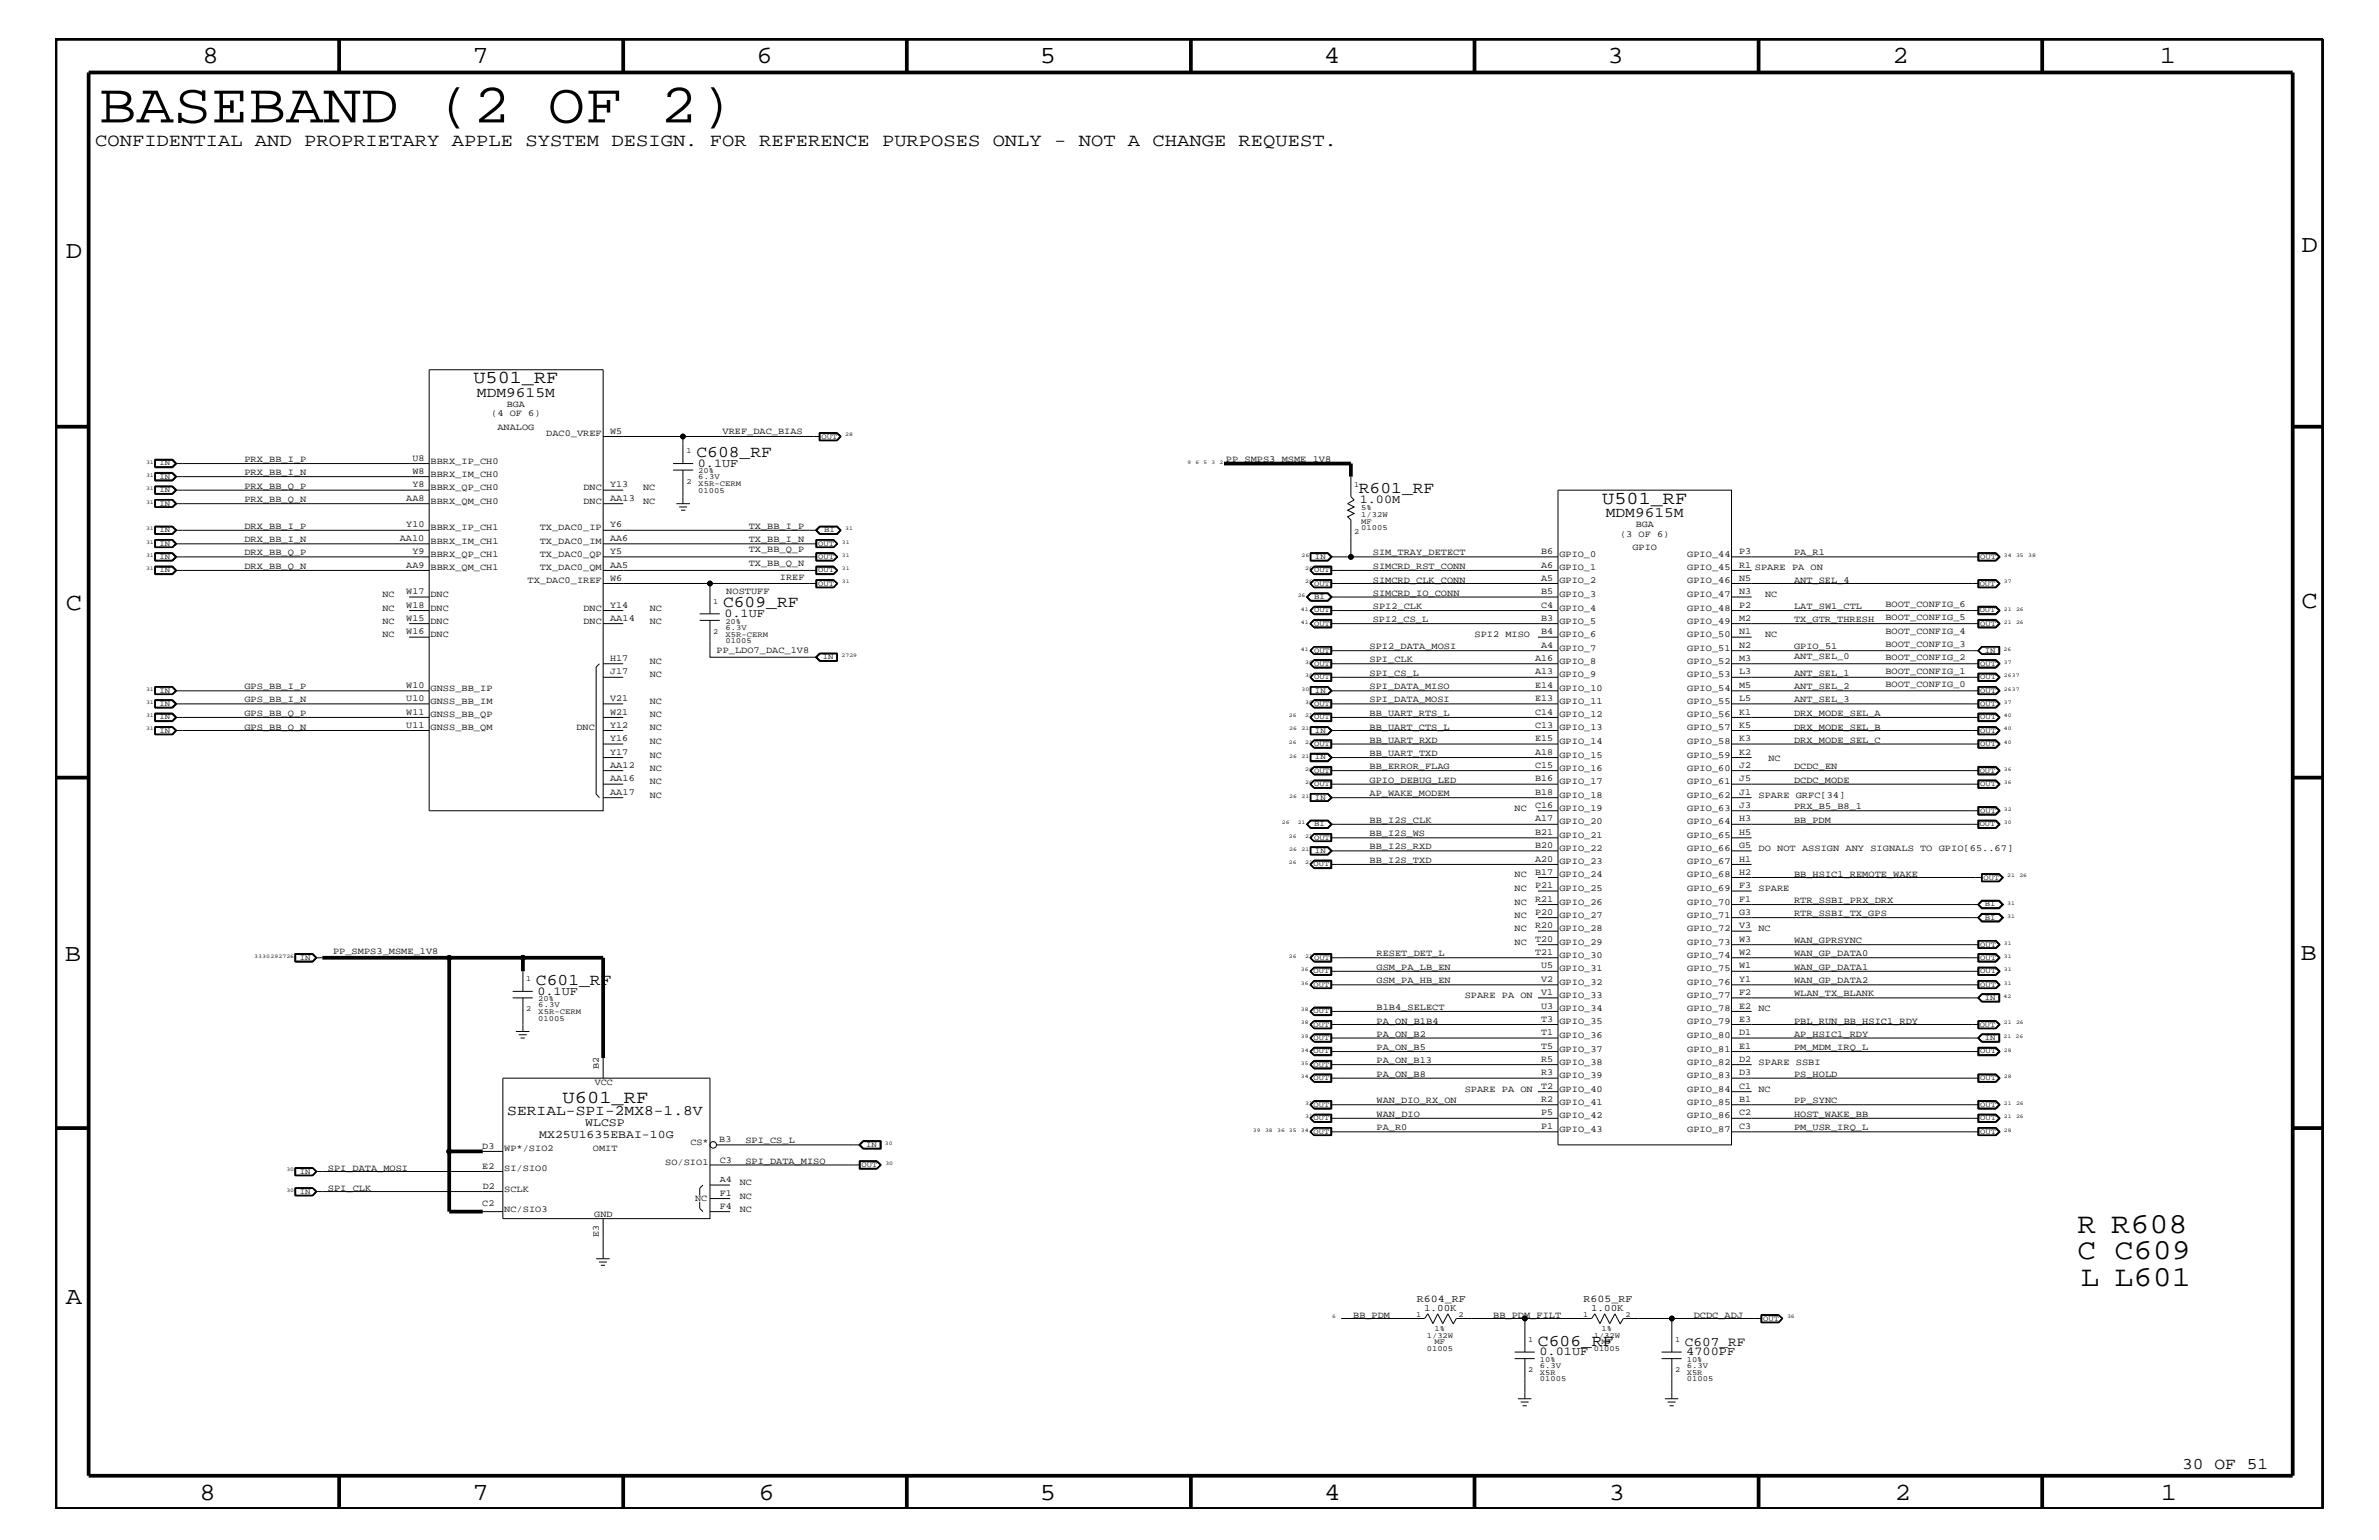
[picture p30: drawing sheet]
<svg xmlns="http://www.w3.org/2000/svg" width="432mm" height="279mm" viewBox="0 0 432 279" stroke-linecap="round" stroke-linejoin="round" font-family="sans-serif">
<defs><g id="words">
<text font-size="10.2" x="17.9" y="22.2">BASEBAND (2 OF 2)</text>
<g font-size="5.2">
<text x="377.1" y="223.6">R R608</text>
<text x="377.1" y="228.5">C C609</text>
<text x="377.7" y="233.3">L L601</text>
</g>
<g font-size="4.5">
<text x="36.7" y="11.5">8</text>
<text x="85.8" y="11.5">7</text>
<text x="137.3" y="11.5">6</text>
<text x="188.7" y="11.5">5</text>
<text x="240.3" y="11.5">4</text>
<text x="291.8" y="11.5">3</text>
<text x="343.5" y="11.5">2</text>
<text x="392" y="11.5">1</text>
<text x="11.9" y="46.8">D</text>
<text x="417.7" y="45.7">D</text>
<text x="11.9" y="110.6">C</text>
<text x="417.7" y="110.3">C</text>
<text x="11.8" y="174.3">B</text>
<text x="417.6" y="174.2">B</text>
<text x="11.9" y="236.7">A</text>
<text x="36.2" y="272.1">8</text>
<text x="85.8" y="272.1">7</text>
<text x="137.7" y="272.1">6</text>
<text x="188.7" y="272.1">5</text>
<text x="240.4" y="272.1">4</text>
<text x="292" y="272.1">3</text>
<text x="343.9" y="272.1">2</text>
<text x="392.2" y="272.1">1</text>
</g>
<g font-size="3.3">
<text x="17.3" y="26.5">CONFIDENTIAL AND PROPRIETARY APPLE SYSTEM DESIGN. FOR REFERENCE PURPOSES ONLY - NOT A CHANGE REQUEST.</text>
<text x="85.9" y="69.5">U501_RF</text>
<text x="290.8" y="91.4">U501_RF</text>
<text x="102.1" y="200.2">U601_RF</text>
</g>
<g font-size="3">
<text x="126.4" y="82.8">C608_RF</text>
<text x="246.6" y="89.4">R601_RF</text>
<text x="131.2" y="110.2">C609_RF</text>
<text x="97.3" y="178.7">C601_RF</text>
<text x="279.1" y="244.1">C606_RF</text>
<text x="396" y="266.5">30 OF 51</text>
</g>
<g font-size="2.6">
<text x="86.6" y="72">MDM9615M</text>
<text x="291.5" y="93.8">MDM9615M</text>
<text x="92.1" y="202.4">SERIAL-SPI-2MX8-1.8V</text>
</g>
<text font-size="2.4" x="305.8" y="244.1">C607_RF</text>
<g font-size="2.2">
<text x="126.7" y="84.7">0.1UF</text>
<text x="246.8" y="91.2">1.00M</text>
<text x="131.5" y="112">0.1UF</text>
<text x="97.5" y="180.5">0.1UF</text>
<text x="279.4" y="245.9">0.01UF</text>
<text x="306.1" y="245.9">4700PF</text>
</g>
<g font-size="2.1">
<text x="97.9" y="206.5">MX25U1635EBAI-10G</text>
<text x="106.2" y="204.2">WLCSP</text>
</g>
<g font-size="1.9">
<text x="257.2" y="236.2">R604_RF</text>
<text x="287.4" y="236.2">R605_RF</text>
</g>
<g font-size="1.8">
<text x="258.5" y="237.9">1.00K</text>
<text x="288.8" y="237.9">1.00K</text>
</g>
<g font-size="1.7">
<text x="89.2" y="75.6">(4 OF 6)</text>
<text x="92" y="73.8">BGA</text>
<text x="44.4" y="83.8">PRX_BB_I_P</text>
<text x="74.8" y="83.6">U8</text>
<text x="90.3" y="78">ANALOG</text>
<text x="99.1" y="79.2">DAC0_VREF</text>
<text x="110.7" y="78.8">W5</text>
<text x="131.1" y="78.8">VREF_DAC_BIAS</text>
<text x="222.5" y="83.8">PP_SMPS3_MSME_1V8</text>
<text x="44.4" y="88.7">PRX_BB_Q_P</text>
<text x="44.4" y="86.2">PRX_BB_I_N</text>
<text x="74.8" y="86">W8</text>
<text x="74.8" y="88.4">Y8</text>
<text x="78.1" y="86.5">BBRX_IM_CH0</text>
<text x="78.1" y="84.1">BBRX_IP_CH0</text>
<text x="78.1" y="88.9">BBRX_QP_CH0</text>
<text x="105.9" y="88.9">DNC</text>
<text x="110.7" y="88.4">Y13</text>
<text x="116.8" y="88.9">NC</text>
<text x="44.4" y="91.1">PRX_BB_Q_N</text>
<text x="44.4" y="96">DRX_BB_I_P</text>
<text x="73.7" y="95.7">Y10</text>
<text x="73.7" y="90.9">AA8</text>
<text x="78.1" y="91.4">BBRX_QM_CH0</text>
<text x="105.9" y="91.4">DNC</text>
<text x="110.7" y="90.9">AA13</text>
<text x="110.7" y="95.7">Y6</text>
<text x="116.8" y="91.4">NC</text>
<text x="135.9" y="96">TX_BB_I_P</text>
<text x="296.9" y="95.6">BGA</text>
<text x="44.4" y="98.4">DRX_BB_I_N</text>
<text x="44.4" y="100.8">DRX_BB_Q_P</text>
<text x="72.6" y="98.2">AA10</text>
<text x="74.8" y="100.5">Y9</text>
<text x="78.1" y="98.7">BBRX_IM_CH1</text>
<text x="78.1" y="96.2">BBRX_IP_CH1</text>
<text x="78.1" y="101">BBRX_QP_CH1</text>
<text x="98" y="98.7">TX_DAC0_IM</text>
<text x="98" y="96.2">TX_DAC0_IP</text>
<text x="98" y="101">TX_DAC0_QP</text>
<text x="110.7" y="100.5">Y5</text>
<text x="110.7" y="98.2">AA6</text>
<text x="135.9" y="100.2">TX_BB_Q_P</text>
<text x="135.9" y="98.4">TX_BB_I_N</text>
<text x="249.2" y="100.8">SIM_TRAY_DETECT</text>
<text x="279.7" y="100.5">B6</text>
<text x="283" y="101">GPIO_0</text>
<text x="294" y="97.4">(3 OF 6)</text>
<text x="296.3" y="99.9">GPIO</text>
<text x="306.2" y="101">GPIO_44</text>
<text x="315.6" y="100.5">P3</text>
<text x="325.6" y="100.8">PA_R1</text>
<text x="44.4" y="103.2">DRX_BB_Q_N</text>
<text x="73.7" y="107.8">W17</text>
<text x="73.7" y="103">AA9</text>
<text x="78.1" y="103.5">BBRX_QM_CH1</text>
<text x="95.8" y="105.9">TX_DAC0_IREF</text>
<text x="98" y="103.5">TX_DAC0_QM</text>
<text x="110.7" y="105.4">W6</text>
<text x="110.7" y="103">AA5</text>
<text x="131.8" y="107.7">NOSTUFF</text>
<text x="135.9" y="102.6">TX_BB_Q_N</text>
<text x="141.6" y="105.3">IREF</text>
<text x="249.2" y="105.7">SIMCRD_CLK_CONN</text>
<text x="249.2" y="103.2">SIMCRD_RST_CONN</text>
<text x="279.7" y="103">A6</text>
<text x="279.7" y="105.4">A5</text>
<text x="279.7" y="107.8">B5</text>
<text x="283" y="103.5">GPIO_1</text>
<text x="283" y="105.9">GPIO_2</text>
<text x="306.2" y="103.5">GPIO_45</text>
<text x="306.2" y="105.9">GPIO_46</text>
<text x="315.6" y="103">R1</text>
<text x="315.6" y="105.4">N5</text>
<text x="315.6" y="107.8">N3</text>
<text x="318.5" y="103.5">SPARE PA ON</text>
<text x="325.6" y="105.7">ANT_SEL_4</text>
<text x="69.4" y="113.1">NC</text>
<text x="69.4" y="110.8">NC</text>
<text x="69.4" y="108.3">NC</text>
<text x="73.7" y="110.3">W18</text>
<text x="73.7" y="112.7">W15</text>
<text x="78.1" y="108.3">DNC</text>
<text x="78.1" y="110.8">DNC</text>
<text x="78.1" y="113.1">DNC</text>
<text x="105.9" y="113.1">DNC</text>
<text x="105.9" y="110.8">DNC</text>
<text x="110.7" y="112.7">AA14</text>
<text x="110.7" y="110.3">Y14</text>
<text x="117.9" y="110.8">NC</text>
<text x="117.9" y="113.1">NC</text>
<text x="249.2" y="112.9">SPI2_CS_L</text>
<text x="249.2" y="108.1">SIMCRD_IO_CONN</text>
<text x="249.2" y="110.5">SPI2_CLK</text>
<text x="279.7" y="110.3">C4</text>
<text x="279.7" y="112.7">B3</text>
<text x="283" y="108.3">GPIO_3</text>
<text x="283" y="110.8">GPIO_4</text>
<text x="283" y="113.1">GPIO_5</text>
<text x="306.2" y="108.3">GPIO_47</text>
<text x="306.2" y="110.8">GPIO_48</text>
<text x="306.2" y="113.1">GPIO_49</text>
<text x="315.6" y="110.3">P2</text>
<text x="315.6" y="112.7">M2</text>
<text x="320.4" y="108.3">NC</text>
<text x="325.6" y="110.5">LAT_SW1_CTL</text>
<text x="325.6" y="112.9">TX_GTR_THRESH</text>
<text x="342.2" y="112.6">BOOT_CONFIG_5</text>
<text x="342.2" y="110.2">BOOT_CONFIG_6</text>
<text x="69.4" y="115.6">NC</text>
<text x="73.7" y="115.1">W16</text>
<text x="78.1" y="115.6">DNC</text>
<text x="130" y="118.6">PP_LDO7_DAC_1V8</text>
<text x="248.6" y="117.8">SPI2_DATA_MOSI</text>
<text x="267.6" y="115.6">SPI2 MISO</text>
<text x="279.7" y="115.1">B4</text>
<text x="279.7" y="117.5">A4</text>
<text x="283" y="115.6">GPIO_6</text>
<text x="283" y="118.1">GPIO_7</text>
<text x="306.2" y="115.6">GPIO_50</text>
<text x="306.2" y="118.1">GPIO_51</text>
<text x="315.6" y="115.1">N1</text>
<text x="315.6" y="117.5">N2</text>
<text x="320.4" y="115.6">NC</text>
<text x="325.6" y="119.6">ANT_SEL_0</text>
<text x="325.6" y="117.8">GPIO_51</text>
<text x="342.2" y="117.4">BOOT_CONFIG_3</text>
<text x="342.2" y="119.8">BOOT_CONFIG_2</text>
<text x="342.2" y="115">BOOT_CONFIG_4</text>
<text x="44.4" y="125.1">GPS_BB_I_P</text>
<text x="73.7" y="124.8">W10</text>
<text x="78.1" y="125.3">GNSS_BB_IP</text>
<text x="110.7" y="120">H17</text>
<text x="110.7" y="122.4">J17</text>
<text x="117.9" y="120.4">NC</text>
<text x="117.9" y="122.9">NC</text>
<text x="248.6" y="122.6">SPI_CS_L</text>
<text x="248.6" y="120.2">SPI_CLK</text>
<text x="248.6" y="125.1">SPI_DATA_MISO</text>
<text x="278.6" y="120">A16</text>
<text x="278.6" y="122.4">A13</text>
<text x="278.6" y="124.8">E14</text>
<text x="283" y="125.3">GPIO_10</text>
<text x="283" y="120.4">GPIO_8</text>
<text x="283" y="122.9">GPIO_9</text>
<text x="306.2" y="120.4">GPIO_52</text>
<text x="306.2" y="122.9">GPIO_53</text>
<text x="306.2" y="125.3">GPIO_54</text>
<text x="315.6" y="120">M3</text>
<text x="315.6" y="122.4">L3</text>
<text x="315.6" y="124.8">M5</text>
<text x="325.6" y="122.6">ANT_SEL_1</text>
<text x="325.6" y="125.1">ANT_SEL_2</text>
<text x="342.2" y="122.3">BOOT_CONFIG_1</text>
<text x="342.2" y="124.7">BOOT_CONFIG_0</text>
<text x="44.4" y="129.9">GPS_BB_Q_P</text>
<text x="44.4" y="127.5">GPS_BB_I_N</text>
<text x="73.7" y="127.2">U10</text>
<text x="73.7" y="129.7">W11</text>
<text x="78.1" y="127.7">GNSS_BB_IM</text>
<text x="78.1" y="130.2">GNSS_BB_QP</text>
<text x="110.7" y="127.2">V21</text>
<text x="110.7" y="129.7">W21</text>
<text x="117.9" y="130.2">NC</text>
<text x="117.9" y="127.7">NC</text>
<text x="248.6" y="129.9">BB_UART_RTS_L</text>
<text x="248.6" y="127.5">SPI_DATA_MOSI</text>
<text x="278.6" y="127.2">E13</text>
<text x="278.6" y="129.7">C14</text>
<text x="283" y="127.7">GPIO_11</text>
<text x="283" y="130.2">GPIO_12</text>
<text x="306.2" y="127.7">GPIO_55</text>
<text x="306.2" y="130.2">GPIO_56</text>
<text x="315.6" y="127.2">L5</text>
<text x="315.6" y="129.7">K1</text>
<text x="325.6" y="127.5">ANT_SEL_3</text>
<text x="325.6" y="129.9">DRX_MODE_SEL_A</text>
<text x="44.4" y="132.4">GPS_BB_Q_N</text>
<text x="73.7" y="132.1">U11</text>
<text x="78.1" y="132.5">GNSS_BB_QM</text>
<text x="104.6" y="132.5">DNC</text>
<text x="110.7" y="132.1">Y12</text>
<text x="110.7" y="134.5">Y16</text>
<text x="110.7" y="136.9">Y17</text>
<text x="117.9" y="137.4">NC</text>
<text x="117.9" y="135">NC</text>
<text x="117.9" y="132.5">NC</text>
<text x="248.6" y="134.7">BB_UART_RXD</text>
<text x="248.6" y="137.2">BB_UART_TXD</text>
<text x="248.6" y="132.4">BB_UART_CTS_L</text>
<text x="278.6" y="132.1">C13</text>
<text x="278.6" y="134.5">E15</text>
<text x="278.6" y="136.9">A18</text>
<text x="283" y="132.5">GPIO_13</text>
<text x="283" y="135">GPIO_14</text>
<text x="283" y="137.4">GPIO_15</text>
<text x="306.2" y="132.5">GPIO_57</text>
<text x="306.2" y="135">GPIO_58</text>
<text x="306.2" y="137.4">GPIO_59</text>
<text x="315.6" y="132.1">K5</text>
<text x="315.6" y="134.5">K3</text>
<text x="315.6" y="136.9">K2</text>
<text x="325.6" y="134.7">DRX_MODE_SEL_C</text>
<text x="325.6" y="132.4">DRX_MODE_SEL_B</text>
<text x="110.7" y="139.4">AA12</text>
<text x="110.7" y="141.8">AA16</text>
<text x="117.9" y="142.3">NC</text>
<text x="117.9" y="139.8">NC</text>
<text x="248.6" y="142">GPIO_DEBUG_LED</text>
<text x="248.6" y="139.6">BB_ERROR_FLAG</text>
<text x="278.6" y="139.4">C15</text>
<text x="278.6" y="141.8">B16</text>
<text x="283" y="139.8">GPIO_16</text>
<text x="283" y="142.3">GPIO_17</text>
<text x="306.2" y="139.8">GPIO_60</text>
<text x="306.2" y="142.3">GPIO_61</text>
<text x="315.6" y="139.4">J2</text>
<text x="315.6" y="141.8">J5</text>
<text x="321" y="138">NC</text>
<text x="325.6" y="142">DCDC_MODE</text>
<text x="325.6" y="139.6">DCDC_EN</text>
<text x="110.7" y="144.2">AA17</text>
<text x="117.9" y="144.7">NC</text>
<text x="248.6" y="149.3">BB_I2S_CLK</text>
<text x="248.6" y="144.5">AP_WAKE_MODEM</text>
<text x="274.9" y="147.1">NC</text>
<text x="278.6" y="144.2">B18</text>
<text x="278.6" y="146.7">C16</text>
<text x="278.6" y="149">A17</text>
<text x="283" y="144.7">GPIO_18</text>
<text x="283" y="147.1">GPIO_19</text>
<text x="283" y="149.5">GPIO_20</text>
<text x="306.2" y="144.7">GPIO_62</text>
<text x="306.2" y="147.1">GPIO_63</text>
<text x="306.2" y="149.5">GPIO_64</text>
<text x="315.6" y="144.2">J1</text>
<text x="315.6" y="146.7">J3</text>
<text x="315.6" y="149">H3</text>
<text x="319.2" y="144.7">SPARE GRFC[34]</text>
<text x="325.6" y="146.8">PRX_B5_B8_1</text>
<text x="325.6" y="149.3">BB_PDM</text>
<text x="248.6" y="151.8">BB_I2S_WS</text>
<text x="248.6" y="154.1">BB_I2S_RXD</text>
<text x="278.6" y="151.5">B21</text>
<text x="278.6" y="153.9">B20</text>
<text x="283" y="152">GPIO_21</text>
<text x="283" y="154.4">GPIO_22</text>
<text x="306.2" y="152">GPIO_65</text>
<text x="306.2" y="154.4">GPIO_66</text>
<text x="315.6" y="151.5">H5</text>
<text x="315.6" y="153.9">G5</text>
<text x="319.2" y="154.4">DO NOT ASSIGN ANY SIGNALS TO GPIO[65..67]</text>
<text x="248.6" y="156.6">BB_I2S_TXD</text>
<text x="274.9" y="159.2">NC</text>
<text x="274.9" y="161.7">NC</text>
<text x="278.6" y="156.3">A20</text>
<text x="278.6" y="158.8">B17</text>
<text x="278.6" y="161.1">P21</text>
<text x="283" y="156.8">GPIO_23</text>
<text x="283" y="159.2">GPIO_24</text>
<text x="283" y="161.7">GPIO_25</text>
<text x="306.2" y="156.8">GPIO_67</text>
<text x="306.2" y="159.2">GPIO_68</text>
<text x="306.2" y="161.7">GPIO_69</text>
<text x="315.6" y="156.3">H1</text>
<text x="315.6" y="158.8">H2</text>
<text x="315.6" y="161.1">F3</text>
<text x="319.2" y="161.7">SPARE</text>
<text x="325.6" y="159">BB_HSIC1_REMOTE_WAKE</text>
<text x="274.9" y="166.5">NC</text>
<text x="274.9" y="164.1">NC</text>
<text x="278.6" y="163.6">R21</text>
<text x="278.6" y="166.1">P20</text>
<text x="283" y="164.1">GPIO_26</text>
<text x="283" y="166.5">GPIO_27</text>
<text x="306.2" y="164.1">GPIO_70</text>
<text x="306.2" y="166.5">GPIO_71</text>
<text x="315.6" y="163.6">F1</text>
<text x="315.6" y="166.1">G3</text>
<text x="325.6" y="163.9">RTR_SSBI_PRX_DRX</text>
<text x="325.6" y="166.2">RTR_SSBI_TX_GPS</text>
<text x="60.5" y="173.2">PP_SMPS3_MSME_1V8</text>
<text x="249.9" y="173.5">RESET_DET_L</text>
<text x="274.9" y="168.9">NC</text>
<text x="274.9" y="171.4">NC</text>
<text x="278.6" y="168.4">R20</text>
<text x="278.6" y="170.9">T20</text>
<text x="278.6" y="173.3">T21</text>
<text x="283" y="168.9">GPIO_28</text>
<text x="283" y="171.4">GPIO_29</text>
<text x="283" y="173.8">GPIO_30</text>
<text x="306.2" y="168.9">GPIO_72</text>
<text x="306.2" y="171.4">GPIO_73</text>
<text x="306.2" y="173.8">GPIO_74</text>
<text x="315.6" y="168.4">V3</text>
<text x="315.6" y="170.9">W3</text>
<text x="315.6" y="173.3">W2</text>
<text x="319.2" y="168.9">NC</text>
<text x="325.6" y="171.1">WAN_GPRSYNC</text>
<text x="325.6" y="173.5">WAN_GP_DATA0</text>
<text x="249.9" y="178.4">GSM_PA_HB_EN</text>
<text x="249.9" y="176">GSM_PA_LB_EN</text>
<text x="279.7" y="175.7">U5</text>
<text x="279.7" y="178.2">V2</text>
<text x="283" y="176.2">GPIO_31</text>
<text x="283" y="178.7">GPIO_32</text>
<text x="306.2" y="176.2">GPIO_75</text>
<text x="306.2" y="178.7">GPIO_76</text>
<text x="315.6" y="175.7">W1</text>
<text x="315.6" y="178.2">Y1</text>
<text x="325.6" y="178.4">WAN_GP_DATA2</text>
<text x="325.6" y="176">WAN_GP_DATA1</text>
<text x="249.9" y="183.2">B1B4_SELECT</text>
<text x="249.9" y="185.7">PA_ON_B1B4</text>
<text x="265.9" y="181">SPARE PA ON</text>
<text x="279.7" y="180.5">V1</text>
<text x="279.7" y="183">U3</text>
<text x="279.7" y="185.4">T3</text>
<text x="283" y="181">GPIO_33</text>
<text x="283" y="183.5">GPIO_34</text>
<text x="283" y="185.9">GPIO_35</text>
<text x="306.2" y="181">GPIO_77</text>
<text x="306.2" y="183.5">GPIO_78</text>
<text x="306.2" y="185.9">GPIO_79</text>
<text x="315.6" y="180.5">F2</text>
<text x="315.6" y="183">E2</text>
<text x="315.6" y="185.4">E3</text>
<text x="319.2" y="183.5">NC</text>
<text x="325.6" y="185.7">PBL_RUN_BB_HSIC1_RDY</text>
<text x="325.6" y="180.8">WLAN_TX_BLANK</text>
<text x="249.9" y="190.5">PA_ON_B5</text>
<text x="249.9" y="188.1">PA_ON_B2</text>
<text x="279.7" y="187.8">T1</text>
<text x="279.7" y="190.3">T5</text>
<text x="283" y="188.3">GPIO_36</text>
<text x="283" y="190.8">GPIO_37</text>
<text x="306.2" y="188.3">GPIO_80</text>
<text x="306.2" y="190.8">GPIO_81</text>
<text x="315.6" y="187.8">D1</text>
<text x="315.6" y="190.3">E1</text>
<text x="325.6" y="190.5">PM_MDM_IRQ_L</text>
<text x="325.6" y="188.1">AP_HSIC1_RDY</text>
<text x="108" y="196.8">VCC</text>
<text x="108.7" y="194" transform="rotate(-90 108.7 194)">B2</text>
<text x="249.9" y="192.9">PA_ON_B13</text>
<text x="249.9" y="195.4">PA_ON_B8</text>
<text x="279.7" y="192.7">R5</text>
<text x="279.7" y="195.1">R3</text>
<text x="279.7" y="197.6">T2</text>
<text x="283" y="193.2">GPIO_38</text>
<text x="283" y="195.6">GPIO_39</text>
<text x="306.2" y="193.2">GPIO_82</text>
<text x="306.2" y="195.6">GPIO_83</text>
<text x="315.6" y="192.7">D2</text>
<text x="315.6" y="195.1">D3</text>
<text x="315.6" y="197.6">C1</text>
<text x="319.2" y="193.2">SPARE SSBI</text>
<text x="325.6" y="195.4">PS_HOLD</text>
<text x="249.9" y="202.6">WAN_DIO</text>
<text x="249.9" y="200.2">WAN_DIO_RX_ON</text>
<text x="265.9" y="198.1">SPARE PA ON</text>
<text x="279.7" y="200">R2</text>
<text x="279.7" y="202.4">P5</text>
<text x="283" y="198.1">GPIO_40</text>
<text x="283" y="200.4">GPIO_41</text>
<text x="283" y="202.9">GPIO_42</text>
<text x="306.2" y="198.1">GPIO_84</text>
<text x="306.2" y="200.4">GPIO_85</text>
<text x="306.2" y="202.9">GPIO_86</text>
<text x="315.6" y="200">B1</text>
<text x="315.6" y="202.4">C2</text>
<text x="319.2" y="198.1">NC</text>
<text x="325.6" y="202.6">HOST_WAKE_BB</text>
<text x="325.6" y="200.2">PP_SYNC</text>
<text x="87.5" y="208.5">D3</text>
<text x="91.5" y="208.9">WP*/SIO2</text>
<text x="107.6" y="208.9">OMIT</text>
<text x="125.3" y="207.7">CS*</text>
<text x="130.6" y="207.2">B3</text>
<text x="135.3" y="207.5">SPI_CS_L</text>
<text x="249.9" y="205.1">PA_R0</text>
<text x="279.7" y="204.8">P1</text>
<text x="283" y="205.3">GPIO_43</text>
<text x="306.2" y="205.3">GPIO_87</text>
<text x="315.6" y="204.8">C3</text>
<text x="325.6" y="205.1">PM_USR_IRQ_L</text>
<text x="59.5" y="212.4">SPI_DATA_MOSI</text>
<text x="87.5" y="212">E2</text>
<text x="87.6" y="215.7">D2</text>
<text x="91.5" y="212.5">SI/SIO0</text>
<text x="120.7" y="211.4">SO/SIO1</text>
<text x="130.6" y="210.9">C3</text>
<text x="134.3" y="215">NC</text>
<text x="135.3" y="211.1">SPI_DATA_MISO</text>
<text x="59.5" y="216">SPI_CLK</text>
<text x="87.5" y="218.8">C2</text>
<text x="91.5" y="216.2">SCLK</text>
<text x="91.5" y="219.8">NC/SIO3</text>
<text x="107.9" y="220.8">GND</text>
<text x="126.2" y="217.9">NC</text>
<text x="130.6" y="216.9">F1</text>
<text x="130.6" y="219.4">F4</text>
<text x="134.3" y="217.5">NC</text>
<text x="134.3" y="219.8">NC</text>
<text x="108.7" y="224.5" transform="rotate(-90 108.7 224.5)">E3</text>
<text x="245.6" y="239">BB_PDM</text>
<text x="271" y="239">BB_PDM_FILT</text>
<text x="307.4" y="239">DCDC_ADJ</text>
</g>
<text font-size="1.6" x="130.6" y="214.5">A4</text>
<g font-size="1.4">
<text x="124.6" y="82.2">1</text>
<text x="149.1" y="79.6">OUT</text>
<text x="29" y="89.3">IN</text>
<text x="29" y="86.9">IN</text>
<text x="29" y="84.4">IN</text>
<text x="124.6" y="87.7">2</text>
<text x="126.7" y="88.2">X5R-CERM</text>
<text x="126.7" y="87">6.3V</text>
<text x="126.7" y="85.9">20%</text>
<text x="126.7" y="89.4">01005</text>
<text x="245.8" y="88.3">1</text>
<text x="29" y="91.7">IN</text>
<text x="247.1" y="95">MF</text>
<text x="247.1" y="92.6">5%</text>
<text x="247.1" y="93.8">1/32W</text>
<text x="29" y="101.4">IN</text>
<text x="29" y="99">IN</text>
<text x="29" y="96.5">IN</text>
<text x="148.5" y="101.4">OUT</text>
<text x="148.5" y="99">OUT</text>
<text x="149.6" y="96.5">BI</text>
<text x="238.7" y="101.4">IN</text>
<text x="245.8" y="96.8">2</text>
<text x="247.1" y="96.2">01005</text>
<text x="359.4" y="101.4">OUT</text>
<text x="29" y="103.8">IN</text>
<text x="148.5" y="106.3">OUT</text>
<text x="148.5" y="103.8">OUT</text>
<text x="238.5" y="103.8">OUT</text>
<text x="238.5" y="106.3">OUT</text>
<text x="359.3" y="106.3">OUT</text>
<text x="129.5" y="109.5">1</text>
<text x="131.7" y="113.1">20%</text>
<text x="238.5" y="108.7">BI</text>
<text x="238.5" y="111.1">OUT</text>
<text x="238.5" y="113.6">OUT</text>
<text x="359.3" y="111.1">OUT</text>
<text x="359.4" y="113.6">OUT</text>
<text x="129.5" y="115">2</text>
<text x="131.7" y="116.7">01005</text>
<text x="131.7" y="115.5">X5R-CERM</text>
<text x="131.7" y="114.2">6.3V</text>
<text x="149.4" y="119.6">IN</text>
<text x="238.5" y="118.4">OUT</text>
<text x="360.3" y="118.4">IN</text>
<text x="29" y="125.7">IN</text>
<text x="238.5" y="120.8">OUT</text>
<text x="238.5" y="123.2">OUT</text>
<text x="238.7" y="125.7">IN</text>
<text x="359.4" y="125.7">OUT</text>
<text x="359.4" y="123.2">OUT</text>
<text x="359.4" y="120.8">OUT</text>
<text x="29" y="130.5">IN</text>
<text x="29" y="128">IN</text>
<text x="238.5" y="130.5">OUT</text>
<text x="238.5" y="128">OUT</text>
<text x="359.4" y="128">OUT</text>
<text x="359.4" y="130.5">OUT</text>
<text x="29" y="133">IN</text>
<text x="238.5" y="135.3">OUT</text>
<text x="238.7" y="133">IN</text>
<text x="238.7" y="137.8">IN</text>
<text x="359.4" y="135.3">OUT</text>
<text x="359.4" y="133">OUT</text>
<text x="238.5" y="142.6">OUT</text>
<text x="238.5" y="140.2">OUT</text>
<text x="359.3" y="140.2">OUT</text>
<text x="359.4" y="142.6">OUT</text>
<text x="238.5" y="149.9">BI</text>
<text x="238.7" y="145.1">IN</text>
<text x="359.3" y="149.9">OUT</text>
<text x="359.4" y="147.5">OUT</text>
<text x="238.5" y="152.3">OUT</text>
<text x="238.7" y="154.7">IN</text>
<text x="238.4" y="157.2">OUT</text>
<text x="360" y="159.6">OUT</text>
<text x="360.3" y="166.9">BI</text>
<text x="360.3" y="164.5">BI</text>
<text x="359.4" y="171.7">OUT</text>
<text x="54.4" y="174.2">IN</text>
<text x="95.5" y="178">1</text>
<text x="238.4" y="176.6">OUT</text>
<text x="238.4" y="179">OUT</text>
<text x="238.5" y="174.2">OUT</text>
<text x="359.4" y="179">OUT</text>
<text x="359.4" y="176.6">OUT</text>
<text x="359.4" y="174.2">OUT</text>
<text x="95.5" y="183.5">2</text>
<text x="97.7" y="181.6">20%</text>
<text x="97.7" y="185.2">01005</text>
<text x="97.7" y="184">X5R-CERM</text>
<text x="97.7" y="182.7">6.3V</text>
<text x="238.4" y="183.8">OUT</text>
<text x="360.3" y="181.4">IN</text>
<text x="238.4" y="188.7">OUT</text>
<text x="238.4" y="186.3">OUT</text>
<text x="238.4" y="191.1">OUT</text>
<text x="359.3" y="186.3">OUT</text>
<text x="359.4" y="191.1">OUT</text>
<text x="360.3" y="188.7">IN</text>
<text x="238.4" y="193.6">OUT</text>
<text x="238.4" y="195.9">OUT</text>
<text x="359.4" y="195.9">OUT</text>
<text x="238.4" y="203.2">OUT</text>
<text x="238.4" y="200.9">OUT</text>
<text x="359.4" y="200.9">OUT</text>
<text x="359.4" y="203.2">OUT</text>
<text x="157.2" y="208.1">IN</text>
<text x="238.4" y="205.7">OUT</text>
<text x="359.4" y="205.7">OUT</text>
<text x="54.4" y="213">IN</text>
<text x="156.4" y="211.7">OUT</text>
<text x="54.4" y="216.6">IN</text>
<text x="257" y="238.9">1</text>
<text x="264.8" y="238.9">2</text>
<text x="287.4" y="238.9">1</text>
<text x="295.1" y="238.9">2</text>
<text x="320" y="239.6">OUT</text>
<text x="259" y="245.1">01005</text>
<text x="259" y="242.7">1/32W</text>
<text x="260.4" y="243.9">MF</text>
<text x="260.4" y="241.4">1%</text>
<text x="277.4" y="243.5">1</text>
<text x="289.3" y="242.7">1/32W</text>
<text x="289.3" y="245.1">01005</text>
<text x="290.7" y="243.9">MF</text>
<text x="290.7" y="241.4">1%</text>
<text x="304" y="243.5">1</text>
<text x="277.4" y="248.9">2</text>
<text x="279.5" y="250.6">01005</text>
<text x="279.5" y="248.2">6.3V</text>
<text x="279.5" y="247.1">10%</text>
<text x="279.5" y="249.5">X5R</text>
<text x="304" y="248.9">2</text>
<text x="306.2" y="248.2">6.3V</text>
<text x="306.2" y="250.6">01005</text>
<text x="306.2" y="249.5">X5R</text>
<text x="306.2" y="247.1">10%</text>
</g>
<g font-size="1">
<text x="153.4" y="79.2">28</text>
<text x="26.5" y="88.9">31</text>
<text x="26.5" y="86.5">31</text>
<text x="26.5" y="84.1">31</text>
<text x="215.6" y="84.1">9</text>
<text x="217" y="84.1">6</text>
<text x="218.4" y="84.1">5</text>
<text x="219.9" y="84.1">3</text>
<text x="221.3" y="84.1">2</text>
<text x="26.5" y="91.4">31</text>
<text x="26.5" y="101">31</text>
<text x="26.5" y="98.7">31</text>
<text x="26.5" y="96.2">31</text>
<text x="152.8" y="101">31</text>
<text x="152.8" y="98.7">31</text>
<text x="153.4" y="96.2">31</text>
<text x="236.2" y="101">26</text>
<text x="363.7" y="101">34</text>
<text x="365.9" y="101">35</text>
<text x="368.1" y="101">38</text>
<text x="26.5" y="103.5">31</text>
<text x="152.8" y="103.5">31</text>
<text x="152.8" y="105.9">31</text>
<text x="236.9" y="103.5">26</text>
<text x="236.9" y="105.9">26</text>
<text x="363.7" y="105.9">37</text>
<text x="235.5" y="108.3">26</text>
<text x="236.1" y="110.8">41</text>
<text x="236.1" y="113.1">41</text>
<text x="363.7" y="113.1">21</text>
<text x="363.7" y="110.8">21</text>
<text x="365.9" y="113.1">26</text>
<text x="365.9" y="110.8">26</text>
<text x="152.7" y="119.2">27 29</text>
<text x="236.1" y="118.1">41</text>
<text x="363.6" y="118.1">26</text>
<text x="26.5" y="125.3">31</text>
<text x="236.2" y="125.3">30</text>
<text x="236.9" y="120.4">30</text>
<text x="236.9" y="122.9">30</text>
<text x="363.7" y="125.3">26 37</text>
<text x="363.7" y="122.9">26 37</text>
<text x="363.7" y="120.4">37</text>
<text x="26.5" y="130.2">31</text>
<text x="26.5" y="127.7">31</text>
<text x="233.9" y="130.2">26</text>
<text x="236.9" y="127.7">30</text>
<text x="236.9" y="130.2">21</text>
<text x="363.7" y="127.7">37</text>
<text x="363.7" y="130.2">40</text>
<text x="26.5" y="132.5">31</text>
<text x="233.9" y="135">26</text>
<text x="234" y="132.5">26</text>
<text x="234" y="137.4">26</text>
<text x="236.2" y="132.5">21</text>
<text x="236.2" y="137.4">21</text>
<text x="236.9" y="135">21</text>
<text x="363.7" y="135">40</text>
<text x="363.7" y="132.5">40</text>
<text x="236.9" y="142.3">26</text>
<text x="236.9" y="139.8">26</text>
<text x="363.7" y="142.3">36</text>
<text x="363.7" y="139.8">36</text>
<text x="232.7" y="149.5">26</text>
<text x="234" y="144.7">26</text>
<text x="235.5" y="149.5">21</text>
<text x="236.2" y="144.7">21</text>
<text x="363.7" y="147.1">32</text>
<text x="363.7" y="149.5">30</text>
<text x="233.9" y="152">26</text>
<text x="234" y="154.4">26</text>
<text x="236.2" y="154.4">21</text>
<text x="236.9" y="152">21</text>
<text x="233.9" y="156.8">26</text>
<text x="236.9" y="156.8">21</text>
<text x="364.3" y="159.2">21</text>
<text x="366.5" y="159.2">26</text>
<text x="364.3" y="166.5">31</text>
<text x="364.3" y="164.1">31</text>
<text x="46.1" y="173.8">3330292726</text>
<text x="233.9" y="173.8">26</text>
<text x="236.9" y="173.8">21</text>
<text x="363.7" y="173.8">31</text>
<text x="363.7" y="171.4">31</text>
<text x="236.1" y="178.7">36</text>
<text x="236.1" y="176.2">36</text>
<text x="363.7" y="178.7">31</text>
<text x="363.7" y="176.2">31</text>
<text x="236.1" y="183.5">38</text>
<text x="236.1" y="185.9">38</text>
<text x="363.6" y="181">42</text>
<text x="363.7" y="185.9">21</text>
<text x="365.9" y="185.9">26</text>
<text x="236.1" y="190.8">34</text>
<text x="236.1" y="188.3">39</text>
<text x="363.6" y="188.3">21</text>
<text x="363.7" y="190.8">28</text>
<text x="365.8" y="188.3">26</text>
<text x="236.1" y="193.2">35</text>
<text x="236.1" y="195.6">34</text>
<text x="363.7" y="195.6">28</text>
<text x="236.9" y="202.9">31</text>
<text x="236.9" y="200.4">31</text>
<text x="363.7" y="200.4">21</text>
<text x="363.7" y="202.9">21</text>
<text x="365.9" y="200.4">26</text>
<text x="365.9" y="202.9">26</text>
<text x="160.6" y="207.7">30</text>
<text x="227.4" y="205.3">39</text>
<text x="229.6" y="205.3">38</text>
<text x="231.8" y="205.3">36 35</text>
<text x="236.1" y="205.3">34</text>
<text x="363.7" y="205.3">28</text>
<text x="52" y="212.5">30</text>
<text x="160.7" y="211.4">30</text>
<text x="52" y="216.2">30</text>
<text x="241.8" y="239.2">6</text>
<text x="324.4" y="239.2">36</text>
</g>
</g></defs>
<g fill="none" stroke="#000" stroke-width=".18">
<path d="M77.9 67.1h31.6v80h-31.6zM109.5 79.2h14.5v4.9M124 79.2h24.8M148.7 78.5h3.3l.7 .7-.7 .8h-3.3zM148.8 79.9h3.1M148.8 78.5v1.5M148.8 78.6h3.1M148.8 78.6v1.3M151.9 78.5l.8 .7M151.9 78.6l.7 .6-.7 .7M151.9 78.6l.6 .6-.6 .7M152.7 79.2l-.8 .8"/>
<path d="M28.1 83.3h3.2l.8 .8-.8 .8h-3.2zM28.1 85.7h3.2l.8 .8-.8 .7h-3.2zM28.1 88.2h3.2l.8 .7-.8 .8h-3.2zM28.1 95.4h3.2l.8 .8-.8 .8h-3.2zM28.1 95.5h3.2l.7 .7-.7 .7h-3.2M28.1 88.3h3.2l.7 .6-.7 .7h-3.2M28.1 85.8h3.2l.7 .7-.7 .7M28.2 83.4h3l.7 .7-.7 .6h-3zM28.2 85.9h3l.7 .6-.7 .7h-3zM28.2 88.3v1.3M28.2 95.5v1.4M28.2 95.6h3l.6 .6"/>
<path d="M28.2 88.3h3l.6 .6M28.2 83.5h3l.6 .6M31.2 90.7h-3v1.3h3M31.2 98h-3v1.3h3M31.2 98l.7 .7-.7 .6M31.2 98l.6 .7M31.2 95.5l.7 .7-.7 .7M31.2 90.7l.7 .7-.7 .6M31.2 90.7l.6 .7M31.2 88.3l.7 .6-.7 .7M31.2 85.9l.6 .6M31.3 90.6h-3.2v1.5h3.2"/>
<path d="M31.3 97.9h-3.2v1.4h3.2M31.3 97.9l.8 .8-.8 .6M31.3 97.9l.7 .8-.7 .6M31.3 90.6l.8 .8-.8 .7M31.3 90.6l.7 .8-.7 .7M31.3 83.3l.7 .8-.7 .7h-3.2M31.8 98.7l-.6 .6M31.8 96.2l-.6 .6h-3M31.8 91.4l-.6 .6M31.8 88.9l-.6 .6h-3M31.8 86.5l-.6 .6h-3M31.8 84.1l-.6 .6"/>
<path d="M31.8 91.4h46.1M31.8 86.5h46.1M31.8 98.7h46.1M31.8 84.1h46.1M31.8 96.2h46.1M31.8 88.9h46.1M109.5 91.4h3.6M109.5 98.7h38.8M109.5 96.2h38.8M109.5 88.9h3.6M122.2 84.1h3.6M122.2 85.3h3.6"/>
<path d="M122.8 91.4h2.4M123.3 92h1.4M123.6 92.6h.8M124 85.3v6.1M148.2 96.2l.6-.7h3.1l.7 .7-.7 .7h-3.1zM148.2 97.9v1.4M148.2 99.3h3.1M148.2 98h3.1M148.3 96.2l.5-.6h3.1l.6 .6-.6 .6h-3.1zM148.3 98v1.3M148.8 95.5h3.1l.8 .7-.8 .7h-3.1l-.7-.7zM148.8 95.4h3.2l.7 .8-.7 .8h-3.2l-.8-.8z"/>
<path d="M151.3 97.9h-3.2v1.4h3.2M151.3 97.9l.8 .8-.8 .6M151.3 97.9l.7 .8M151.3 98l.7 .7M151.3 98l.6 .7-.6 .6M152 98.7l-.7 .6M245.2 86.5v3.6l.6 .6-1.2 .7 1.2 .6-1.2 .6 1.2 .6-1.2 .6 .6 .5v6.7h37.6M282.8 88.9h31.5v118.8h-31.5zM28.1 100.3h3.2l.8 .7-.8 .8h-3.2zM28.1 100.4h3.2l.7 .6-.7 .7h-3.2M28.1 102.7h3.2l.8 .8-.8 .8h-3.2zM28.2 100.4h3l.6 .6"/>
<path d="M28.2 100.4v1.3M28.2 104.2v-1.4h3l.7 .7-.7 .7M28.2 102.9h3l.6 .6M31.2 100.4l.7 .6-.7 .7M31.3 102.7l.7 .8-.7 .7h-3.2M31.8 101l-.6 .6h-3M31.8 103.5l-.6 .6h-3M31.8 101h46.1M31.8 103.5h46.1M74.3 113.1h3.6M74.3 110.8h3.6M74.3 108.3h3.6"/>
<path d="M74.3 115.6h3.6M109.5 101h38.8M109.5 113.1h3.6M109.5 110.8h3.6M109.5 105.9h19.4M109.5 103.5h38.8M127 112.6h3.6M127 111.4h3.6M128.9 112.6v6.6h19.4M148.1 100.3h3.2l.8 .7-.8 .8h-3.2zM148.1 102.7h3.2l.8 .8-.8 .8h-3.2zM148.2 100.4h3.1l.7 .6-.7 .7h-3.1z"/>
<path d="M148.2 106.5h3.1M148.2 102.7v1.5h3.1l.7-.7M148.2 105.2v1.4M148.2 105.3h3.1M148.2 102.8h3.1l.7 .7M148.3 105.9h-19.4v5.5M148.3 100.4h3l.6 .6-.6 .6h-3zM148.3 102.9h3l.6 .6-.6 .6h-3zM148.3 105.3v1.2M148.8 118.5h3.2v1.5h-3.2l-.8-.8zM148.8 118.6l-.6 .6 .6 .7M151.3 105.2h-3.2v1.4h3.2"/>
<path d="M151.3 105.2l.8 .7-.8 .7M151.3 105.2l.7 .7M151.3 105.3l.7 .6M151.3 105.3l.6 .6-.6 .6M151.3 102.7l.7 .8M151.9 118.6h-3.1l-.5 .6 .5 .6h3.1M151.9 118.6v1.3M152 105.9l-.7 .7M152 105.9l-.7 .6M152 118.6h-3.2l-.7 .6 .7 .7h3.2M237.8 107.6h3.2l.8 .7-.8 .8h-3.2l-.6-.8zM237.8 113.1l.7-.6h3.1v1.4"/>
<path d="M237.8 100.3h3.2l.8 .7-.8 .8h-3.2zM237.8 100.4h3.2l.7 .6-.7 .7h-3.2M237.8 113.1l.7 .7h3.1M237.8 110.8l.7 .6M237.8 113.1l.7 .8M237.8 118.1l.7 .5M237.8 118.1l.7 .6M237.8 105.9l.7 .6M237.8 105.9l.7 .7M237.9 107.6h3.1l.6 .7-.6 .7h-3.1M237.9 107.6h3.1l.7 .7-.7 .7h-3.1M237.9 107.6l-.7 .7 .7 .7"/>
<path d="M237.9 100.4v1.3M237.9 100.4h3.1l.6 .6M238.5 111.4l-.6-.6 .6-.6h3.1v1.2M238.5 112.6l-.6 .5 .6 .6h3.1v-1.1M238.5 117.4l-.6 .7 .6 .5M238.5 119.8l-.6 .6 .6 .6h3.1v-1.2M238.5 102.9h3.1v1.2h-3.1l-.6-.6zM238.5 105.3l-.6 .6 .6 .6M238.5 102.7h3.2v1.6h-3.2l-.8-.8zM238.5 105.2h3.2v1.4h-3.2M238.5 110h3.2v1.5h-3.2l-.8-.7zM238.5 112.4h3.2v1.5h-3.2l-.8-.8z"/>
<path d="M238.5 117.3h3.2v1.4h-3.2M238.5 119.7h3.2v1.5h-3.2l-.8-.8zM238.5 112.6h3.1M238.5 111.4h3.1M238.5 110l-.7 .8M238.5 112.6l-.7 .5M238.5 117.3l-.8 .8 .8 .6M238.5 117.3l-.7 .8M238.5 118.6h3.1M238.5 117.4h3.1M238.5 117.4l-.7 .7M238.5 106.5h3.1"/>
<path d="M238.5 105.3h3.1M238.5 119.8h3.1M238.5 119.8l-.7 .6M238.5 102.7l-.7 .8M238.5 105.2l-.8 .7 .8 .7M238.5 105.2l-.7 .7M238.5 105.3l-.7 .6M241 100.4l.6 .6-.6 .7M241.6 108.3l-.6 .6h-3.1l-.6-.6 .6-.6h3.1l.6 .6h41.2M241.6 105.3v1.2M241.6 117.4v1.2M241.6 101l-.6 .6h-3.1"/>
<path d="M241.6 101h3.6M241.6 113.1h41.2M241.6 110.8h41.2M241.6 118.1h41.2M241.6 105.9h41.2M241.6 103.5h41.2M241.6 102.7v1.5h-3.1l-.7-.7M241.6 105.2v1.4M241.6 110v1.4h-3.1l-.7-.6M241.6 117.3v1.4M241.6 110.1h-3.1l-.7 .7M241.6 102.8h-3.1l-.7 .7"/>
<path d="M279.1 115.6h3.7M314.3 101h44.9M314.3 113.1h44.9M314.3 110.8h44.9M314.3 118.1h44.9M314.3 105.9h44.9M314.3 103.5h3.6M314.3 108.3h3.6M314.3 115.6h3.6M359 100.3h3.3l.8 .7-.8 .8h-3.3zM359 110h3.3l.8 .8-.8 .7h-3.3zM359 112.4h3.3l.8 .7-.8 .8h-3.3z"/>
<path d="M359 119.7h3.3l.8 .7-.8 .8h-3.3zM359 118.1l.7 .6M359.1 100.4h3.2l.7 .6-.7 .7h-3.2zM359.1 105.2v1.4M359.1 110v1.4h3.2l.7-.6-.7-.8M359.1 113.9v-1.4h3.2l.7 .6-.7 .8M359.2 110.2h3l.6 .6-.6 .6M359.2 100.4v1.3M359.2 110.1h3l.7 .7-.7 .6h-3zM359.2 112.6h3l.7 .5-.7 .7h-3zM359.2 119.8h3l.7 .6-.7 .7h-3zM359.2 100.4h3l.6 .6-.6 .6h-3"/>
<path d="M359.7 117.3h3.3v1.4h-3.3l-.7-.6zM359.7 117.4l-.5 .7 .5 .5M359.7 118.6h3.2M359.7 117.4h3.2M359.7 117.3l-.7 .8M359.7 117.4l-.6 .7 .6 .5M362.2 105.3l.6 .6-.6 .6M362.2 105.3h-3v1.2h3M362.2 112.6l.6 .5-.6 .6h-3M362.2 100.4l.7 .6-.7 .7M362.2 119.8l.6 .6-.6 .6h-3M362.2 105.3l.7 .6-.7 .6"/>
<path d="M362.3 105.2h-3.3v1.4h3.3M362.3 105.2l.8 .7-.8 .7M362.3 105.2l.7 .7-.7 .7M362.8 117.4v1.2M362.9 117.3v1.4M28.1 129.4h3.2l.8 .8-.8 .7h-3.2zM28.1 126.9h3.2l.8 .8-.8 .8h-3.2zM28.1 127h3.2l.7 .7-.7 .7h-3.2M28.2 130.8v-1.3h3l.7 .7-.7 .6M28.2 129.6h3l.6 .6M28.2 127v1.4M28.2 127.1h3l.6 .6"/>
<path d="M31.2 131.9h-3v1.3h3M31.2 124.7h-3v1.2h3M31.2 131.9l.7 .6-.7 .7M31.2 131.9l.6 .6M31.2 127l.7 .7-.7 .7M31.2 124.7l.7 .6-.7 .6M31.2 124.7l.6 .6M31.3 129.4l.7 .8-.7 .6h-3.2M31.3 131.9h-3.2v1.4h3.2M31.3 131.9l.8 .6-.8 .8M31.3 124.6h-3.2v1.4h3.2M31.3 131.9l.7 .6-.7 .8"/>
<path d="M31.3 124.6l.8 .7-.8 .7M31.3 124.6l.7 .7-.7 .7M31.8 130.2l-.6 .6h-3M31.8 132.5l-.6 .7M31.8 127.7l-.6 .6h-3M31.8 125.3l-.6 .6M31.8 130.2h46.1M31.8 132.5h46.1M31.8 125.3h46.1M31.8 127.7h46.1M108.8 120.4l-.6 .6v23l.6 .7M109.5 135h3.6"/>
<path d="M109.5 130.2h3.6M109.5 132.5h3.6M109.5 137.4h3.6M109.5 139.8h3.6M109.5 127.7h3.6M109.5 120.4h3.6M109.5 122.9h3.6M237.8 135l.7-.7h3.1v1.4h-3.1zM237.8 120.4l.7-.7h3.1v1.5M237.8 139.8l.7-.7h3.1v1.5M237.8 136.7h3.2l.8 .7-.8 .8h-3.2zM237.8 139.8l.7 .7h3.1"/>
<path d="M237.8 139.8l.7 .8M237.8 120.4l.7 .7h3.1M237.8 120.4l.7 .8M237.9 136.8h3.1l.6 .6-.6 .6h-3.1zM237.9 136.8h3.1l.6 .6M238.5 129.6h3.1v1.2h-3.1l-.6-.6zM238.5 134.4h3.1v1.2h-3.1l-.6-.6zM238.5 139.2l-.6 .6 .6 .6h3.1v-1.2M238.5 127.1h3.1v1.2h-3.1l-.6-.6zM238.5 122.3h3.1v1.2h-3.1l-.6-.6zM238.5 134.2h3.2v1.5h-3.2l-.8-.7zM238.5 122.1h3.2v1.5h-3.2l-.8-.7z"/>
<path d="M238.5 126.9h3.2v1.6h-3.2l-.8-.8zM238.5 129.4h3.2v1.5h-3.2l-.8-.7zM238.5 139.1h3.2v1.5h-3.2l-.8-.8zM238.5 122.2h3.1v1.4h-3.1l-.7-.7zM238.5 127h3.1v1.4h-3.1l-.7-.7zM238.5 129.4l-.7 .8M238.5 139.2h3.1M238.5 139.2l-.7 .6M241 131.9h-3.1v1.3h3.1M241 124.7h-3.1v1.2h3.1M241 131.9l.6 .6-.6 .7M241 131.9l.6 .6"/>
<path d="M241 124.7l.6 .6-.6 .6M241 124.7l.6 .6M241 131.9h-3.2v1.4h3.2M241 131.9l.8 .6-.8 .8M241 124.6h-3.2v1.4h3.2M241 131.9l.7 .6-.7 .8M241 136.7l.7 .7-.7 .7h-3.2M241 124.6l.8 .7-.8 .7M241 124.6l.7 .7-.7 .7M241.6 135h41.2M241.6 130.2h41.2M241.6 132.5l-.6 .7"/>
<path d="M241.6 132.5h41.2M241.6 137.4l-.6 .6M241.6 137.4h41.2M241.6 139.8h41.2M241.6 125.3h41.2M241.6 127.7h41.2M241.6 120.4h41.2M241.6 122.9h41.2M241.6 125.3l-.6 .6M241.6 129.4v1.4h-3.1l-.7-.6M241.6 129.5h-3.1l-.7 .7M314.3 135h44.9"/>
<path d="M314.3 130.2h44.9M314.3 132.5h44.9M314.3 137.4h3.6M314.3 139.8h44.9M314.3 125.3h44.9M314.3 127.7h44.9M314.3 120.4h44.9M314.3 122.9h44.9M359 122.1h3.3l.8 .8-.8 .7h-3.3zM359 126.9h3.3l.8 .8-.8 .8h-3.3zM359 129.4h3.3l.8 .8-.8 .7h-3.3zM359 134.2h3.3l.8 .8-.8 .7h-3.3z"/>
<path d="M359 139.1h3.3l.8 .7-.8 .8h-3.3zM359.1 134.3h3.2l.7 .7-.7 .7h-3.2zM359.1 121.2v-1.5h3.2l.7 .7-.7 .8M359.1 122.2h3.2l.7 .7-.7 .7h-3.2zM359.1 124.6v1.4M359.1 127h3.2l.7 .7-.7 .7h-3.2zM359.1 129.4v1.4h3.2l.7-.6-.7-.8M359.1 131.9v1.4M359.2 134.4h3l.6 .6-.6 .6h-3M359.2 122.2v1.4M359.2 127v1.4M359.2 130.8v-1.3h3l.7 .7-.7 .6"/>
<path d="M359.2 134.3v1.4M359.2 139.2h3l.7 .6-.7 .7h-3zM359.2 129.6h3l.6 .6-.6 .6h-3M359.2 127.1h3l.6 .6-.6 .6h-3M359.2 122.3h3l.6 .6-.6 .6h-3M362.2 139.2l.6 .6-.6 .6h-3M362.2 134.3l.7 .7-.7 .7M362.2 124.7h-3v1.2h3M362.2 131.9h-3v1.3h3M362.2 124.7l.7 .6-.7 .6M362.2 124.7l.6 .6-.6 .6M362.2 122.2l.7 .7-.7 .7"/>
<path d="M362.2 127l.7 .7-.7 .7M362.2 131.9l.7 .6-.7 .7M362.2 131.9l.6 .6-.6 .7M362.3 124.6h-3.3v1.4h3.3M362.3 131.9h-3.3v1.4h3.3M362.3 124.6l.8 .7-.8 .7M362.3 124.6l.7 .7-.7 .7M362.3 131.9l.8 .6-.8 .8M362.3 131.9l.7 .6-.7 .8M109.5 142.3h3.6M109.5 144.7h3.6M237.8 148.8h3.2l.8 .7-.8 .8h-3.2l-.6-.8z"/>
<path d="M237.8 153.6h3.2l.8 .8-.8 .7h-3.2zM237.8 152l.7 .6M237.8 152l.7 .7M237.8 153.7h3.2l.7 .7-.7 .7h-3.2M237.9 148.9h3.1l.6 .6-.6 .7h-3.1M237.9 148.9h3.1l.7 .6-.7 .7h-3.1M237.9 148.9l-.7 .6 .7 .7M237.9 153.7v1.4M237.9 153.8h3.1l.6 .6M238.5 151.3l-.6 .7 .6 .6M238.5 141.7h3.1v1.2h-3.1l-.6-.6zM238.5 141.5h3.2v1.5h-3.2l-.8-.7z"/>
<path d="M238.5 151.2h3.2v1.5h-3.2M238.5 156.1h3.2v1.5h-3.2l-.8-.8zM238.5 141.6h3.1v1.3h-3.1l-.7-.6zM238.5 156.2h3.1v1.2h-3.1l-.6-.6zM238.5 151.2l-.8 .8 .8 .7M238.5 151.2l-.7 .8M238.5 152.6h3.1M238.5 151.3h3.1M238.5 151.3l-.7 .7M238.5 156.1l-.7 .7M241 144h-3.1v1.3h3.1M241 144l.6 .7-.6 .6"/>
<path d="M241 144l.6 .7M241 153.7l.6 .7-.6 .7M241 144h-3.2v1.4h3.2M241 144l.8 .7-.8 .7M241 144l.7 .7-.7 .7M241.6 149.5l-.6 .6h-3.1l-.6-.6 .6-.5h3.1l.6 .5h41.2M241.6 151.3v1.3M241.6 142.3h41.2M241.6 152h41.2M241.6 156.8h41.2M241.6 144.7l-.6 .6M241.6 144.7h41.2"/>
<path d="M241.6 154.4l-.6 .6h-3.1M241.6 154.4h41.2M241.6 151.2v1.5M241.6 156.1v1.4h-3.1l-.7-.7M241.6 156.2h-3.1l-.7 .6M279.1 147.1h3.7M279.1 159.2h3.7M314.3 149.5h44.9M314.3 142.3h44.9M314.3 147.1h44.9M314.3 152h3.6M314.3 156.8h3.6"/>
<path d="M314.3 159.2h45.4M314.3 144.7h3.6M314.3 154.4h3.6M359 141.5h3.3l.8 .8-.8 .7h-3.3zM359 146.3h3.3l.8 .8-.8 .8h-3.3zM359 148.8h3.3l.8 .7-.8 .8h-3.3zM359.1 140.6v-1.5h3.2l.7 .7-.7 .8M359.1 141.6h3.2l.7 .7-.7 .6h-3.2zM359.1 147.9v-1.5h3.2l.7 .7-.7 .8M359.1 148.9h3.2l.7 .6-.7 .7h-3.2zM359.2 149h3l.6 .5-.6 .6h-3M359.2 141.6v1.3"/>
<path d="M359.2 146.5h3l.7 .6-.7 .7h-3zM359.2 148.9v1.3M359.2 141.7h3l.6 .6-.6 .6h-3M362.2 148.9l.7 .6-.7 .7M362.2 141.6l.7 .7-.7 .6M362.2 146.5l.6 .6-.6 .6h-3M362.8 158.6h-3.1v1.3h3.1M362.8 158.6l.7 .6-.7 .7M362.8 158.6l.6 .6-.6 .7M362.9 158.5h-3.2v1.5h3.2M362.9 158.5l.7 .7-.7 .8M53.5 173h3.3l.7 .8-.7 .7h-3.3z"/>
<path d="M53.6 173.2h3.1M53.7 173.2v1.2h3l.6-.6M56.7 173.2l.7 .6-.7 .6h-3.1M56.7 173.2l.6 .6M57.3 173.8h1.2M57.5 173.8l-.8-.7h-3.1v1.4M57.5 173.8l-.8 .7M93 179.9h3.7M94.9 176.2v3.7M237.8 173.8l.7-.7h3.1v1.4M237.8 173.8l.7 .6h3.1M237.8 173.8l.7 .7"/>
<path d="M237.8 178.7l.7 .7M237.8 178.7l.7 .6M238.5 173.2l-.6 .6 .6 .6h3.1v-1.2M238.5 173h3.2v1.5h-3.2l-.8-.7zM238.5 175.5h3.2v1.5h-3.2l-.8-.8zM238.5 177.9h3.2v1.5h-3.2M238.5 175.5h3.1v1.4h-3.1l-.7-.7zM238.5 175.6h3.1v1.2h-3.1l-.6-.6zM238.5 173.2h3.1M238.5 173.2l-.7 .6M238.5 179.3h3.1M238.5 177.9l-.8 .8 .8 .7"/>
<path d="M238.5 177.9l-.7 .8M238.5 178h3.1M238.5 178l-.7 .7M238.5 178l-.6 .7 .6 .6M241.6 178v1.3M241.6 176.2h41.2M241.6 173.8h41.2M241.6 178.7h41.2M241.6 177.9v1.5M279.1 161.7h3.7M279.1 164.1h3.7M279.1 166.5h3.7"/>
<path d="M279.1 168.9h3.7M279.1 171.4h3.7M314.3 164.1h44.9l.5-.6h3.1l.6 .6-.6 .6M314.3 176.2h44.9M314.3 173.8h44.9M314.3 161.7h3.6M314.3 168.9h3.6M314.3 171.4h44.9M314.3 178.7h44.9M359 166.5l.7-.7h3.2l.7 .7-.7 .7M359 166.5l.7 .7h3.2M359 166.5l.7-.8h3.2l.7 .8-.7 .7"/>
<path d="M359 173h3.3l.8 .8-.8 .7h-3.3zM359 175.5h3.3l.8 .7-.8 .8h-3.3zM359.1 166.5l.6-.6h3.1l.7 .6-.7 .7h-3.1zM359.1 170.6v1.5M359.1 174.5v-1.4h3.2l.7 .7-.7 .7M359.1 175.5h3.2l.7 .7-.7 .7h-3.2zM359.1 177.9v1.5M359.2 164.1l.5 .6h3.1M359.2 173.2h3l.7 .6-.7 .6h-3zM359.2 175.5v1.4M359.2 175.6h3l.6 .6-.6 .6h-3M359.7 163.4h3.1l.7 .7-.7 .6h-3.1l-.6-.6z"/>
<path d="M362.2 170.7h-3v1.3h3M362.2 178h-3v1.3h3M362.2 173.2l.6 .6-.6 .6h-3M362.2 178l.7 .7-.7 .6M362.2 178l.6 .7-.6 .6M362.2 175.5l.7 .7-.7 .7M362.2 170.7l.7 .7-.7 .6M362.2 170.7l.6 .7-.6 .6M362.3 170.6h-3.3v1.5h3.3M362.3 177.9h-3.3v1.5h3.3M362.3 177.9l.8 .8-.8 .7M362.3 177.9l.7 .8-.7 .7"/>
<path d="M362.3 170.6l.8 .8-.8 .7M362.3 170.6l.7 .8-.7 .7M362.8 165.9h-3.1l-.5 .6h-44.9M362.8 165.9l.6 .6-.6 .6h-3.1l-.5-.6M362.9 163.4h-3.2l-.7 .7M362.9 163.4l.7 .7-.7 .7h-3.2l-.7-.7M362.9 163.4l.7 .7-.7 .8h-3.2l-.7-.8M91.3 195.6h37.6v25.5h-37.6zM93 181h3.7M93.6 187.1h2.5M94.1 187.7h1.5M94.5 188.3h.8"/>
<path d="M94.9 181v6.1M109.5 192v3.6M237.8 193.2l.7-.7h3.1v1.4M237.8 185.9l.7 .7M237.8 185.9l.7 .6M237.8 190.8l.7 .6M237.8 193.2l.7 .6h3.1M237.8 193.2l.7 .7M237.9 188.3l.6-.6h3.1v1.2h-3.1zM238.5 182.7h3.2v1.6h-3.2l-.8-.8zM238.5 185.2h3.2v1.4h-3.2M238.5 187.6h3.2v1.5h-3.2l-.8-.8z"/>
<path d="M238.5 190h3.2v1.5h-3.2l-.8-.7zM238.5 192.4h3.2v1.5h-3.2l-.8-.7zM238.5 194.8h3.2v1.6h-3.2l-.8-.8zM238.5 199.7h3.2v1.5h-3.2l-.8-.8zM238.5 187.6h3.1v1.4h-3.1l-.7-.7zM238.5 194.9h3.1v1.4h-3.1l-.7-.7zM238.5 182.9h3.1v1.2h-3.1l-.6-.6zM238.5 191.4l-.6-.6 .6-.6h3.1v1.2M238.5 192.6l-.6 .6 .6 .5h3.1v-1.1M238.5 195h3.1v1.2h-3.1l-.6-.6zM238.5 199.8l-.6 .6 .6 .6h3.1v-1.2M238.5 186.5h3.1"/>
<path d="M238.5 185.3h3.1M238.5 185.2l-.8 .7 .8 .7M238.5 185.2l-.7 .7M238.5 185.3l-.7 .6M238.5 185.3l-.6 .6 .6 .6M238.5 199.8h3.1M238.5 199.8l-.7 .6M238.5 182.7l-.7 .8M238.5 191.4h3.1M238.5 190l-.7 .8M238.5 192.6h3.1M238.5 192.6l-.7 .6"/>
<path d="M241.6 185.3v1.2M241.6 188.3h41.2M241.6 185.9h41.2M241.6 195.6h41.2M241.6 183.5h41.2M241.6 190.8h41.2M241.6 193.2h41.2M241.6 182.7v1.5h-3.1l-.7-.7M241.6 185.2v1.4M241.6 190v1.5h-3.1l-.7-.7M241.6 182.8h-3.1l-.7 .7M241.6 190.1h-3.1l-.7 .7"/>
<path d="M279.1 181h3.7M279.1 198.1h3.7M314.3 188.3h44.9M314.3 185.9h44.9M314.3 195.6h44.9M314.3 183.5h3.6M314.3 190.8h44.9M314.3 193.2h3.6M314.3 181h44.9M314.3 198.1h3.6M359 190h3.3l.8 .8-.8 .7h-3.3zM359 194.8h3.3l.8 .8-.8 .8h-3.3z"/>
<path d="M359 199.7h3.3l.8 .7-.8 .8h-3.3zM359 188.3l.7 .7M359 181l.7 .7M359.1 185.2v1.4M359.1 190v1.5h3.2l.7-.7-.7-.8M359.1 194.9h3.2l.7 .7-.7 .7h-3.2zM359.2 188.3l.5-.6h3.1v1.2h-3.1zM359.2 190.1h3l.7 .7-.7 .6h-3zM359.2 194.9v1.4M359.2 199.8h3l.7 .6-.7 .7h-3zM359.2 195h3l.6 .6-.6 .6h-3M359.2 190.2h3l.6 .6-.6 .6"/>
<path d="M359.7 187.6h3.3v1.5h-3.3l-.7-.8zM359.7 180.3h3.3v1.5h-3.3l-.7-.8zM359.7 180.5h3.1v1.1h-3.1l-.5-.6zM359.7 187.6h3.2v1.4h-3.2M359.7 180.4h3.2v1.3h-3.2M359.7 187.6l-.7 .7M359.7 187.6l-.6 .7 .6 .7M359.7 180.4l-.7 .6M359.7 180.4l-.6 .6 .6 .7M362.2 185.3l.6 .6-.6 .6M362.2 185.3h-3v1.2h3M362.2 185.3l.7 .6-.7 .6"/>
<path d="M362.2 199.8l.6 .6-.6 .6h-3M362.2 194.9l.7 .7-.7 .7M362.3 185.2h-3.3v1.4h3.3M362.3 185.2l.8 .7-.8 .7M362.3 185.2l.7 .7-.7 .7M53.5 211.9h3.3l.7 .6-.7 .8h-3.3zM53.5 215.5h3.3l.7 .7-.7 .7h-3.3zM53.6 213.2h3.1M53.6 211.9v1.4M53.6 215.5v1.4M53.6 211.9h3.1M53.6 216.9h3.1"/>
<path d="M53.6 215.6h3.1M53.7 211.9v1.3M53.7 215.6v1.3M56.7 211.9l.7 .6-.7 .7M56.7 211.9l.8 .6M56.7 211.9l.6 .6M56.7 215.6l.7 .6-.7 .7M56.7 215.5l.8 .7M56.7 215.6l.6 .6M57.3 212.5l-.6 .7M57.3 212.5h34M57.3 216.2l-.6 .7"/>
<path d="M57.3 216.2h34M57.5 212.5l-.8 .8M57.5 216.2l-.8 .7M87.6 219.8h3.7M87.6 208.9h3.7M127 218v1.2l.6 .6M127.6 215l-.6 .6v1.3M128.9 211.4h27.2M128.9 215h3.6M128.9 217.5h3.6M128.9 219.8h3.6M130 207.7h26.1"/>
<path d="M156 210.6h3.2l.7 .8-.7 .7h-3.2zM156 207.7l.6-.7h3.3v1.4h-3.3zM156.1 210.8h3.1l.6 .6-.6 .5h-3.1zM156.6 207h3.3v1.5h-3.3l-.7-.8zM156.7 207l-.7 .7 .7 .7M159.2 210.7h-3.2v1.3h3.2M159.2 210.7l.7 .7M159.2 210.7l.7 .7-.7 .6M159.8 207.1h-3.1l-.6 .6 .6 .6h3.1M159.8 207v1.4M159.9 211.4l-.7 .6M237.8 200.4l.7-.6h3.1v1.4"/>
<path d="M237.8 200.4l.7 .7h3.1M237.8 200.4l.7 .8M237.8 205.3l.7 .7M237.8 205.3l.7 .6M238.5 202.1h3.2v1.6h-3.2l-.8-.8zM238.5 204.6h3.2v1.4h-3.2M238.5 202.2h3.1v1.4h-3.1l-.7-.7zM238.5 202.3h3.1v1.2h-3.1l-.6-.6zM238.5 205.9h3.1M238.5 204.7h3.1M238.5 204.6l-.8 .7 .8 .7M238.5 204.6l-.7 .7"/>
<path d="M238.5 204.7l-.7 .6M238.5 204.7l-.6 .6 .6 .6M241.6 204.7v1.2M241.6 202.9h41.2M241.6 200.4h41.2M241.6 205.3h41.2M241.6 204.6v1.4M314.3 202.9h44.9M314.3 200.4h44.9M314.3 205.3h44.9M359 202.1h3.3l.8 .8-.8 .8h-3.3zM359.1 201.2v-1.4h3.2l.7 .6-.7 .8"/>
<path d="M359.1 202.2h3.2l.7 .7-.7 .7h-3.2zM359.1 204.6v1.4M359.2 202.2v1.4M359.2 202.3h3l.6 .6-.6 .6h-3M362.2 204.7h-3v1.2h3M362.2 204.7l.7 .6-.7 .6M362.2 204.7l.6 .6-.6 .6M362.2 202.2l.7 .7-.7 .7M362.3 204.6h-3.3v1.4h3.3M362.3 204.6l.8 .7-.8 .7M362.3 204.6l.7 .7-.7 .7M108.2 228.4h2.5"/>
<path d="M108.7 229h1.5M109.1 229.6h.7M109.5 221.1v7.3M243.4 239.2h15.2l.6-.8 .9 1.7 .8-1.7 1 1.7 .9-1.7 .9 1.7M276.8 239.2v6.1M303.4 239.2v6.1M319.7 239.9h3.1M319.7 238.5v1.5M319.7 238.6h3.1M319.8 239.2h-25.2l-.6 1M319.8 238.6v1.3M322.8 238.5h-3.2v1.5h3.2"/>
<path d="M322.8 238.5l.8 .7-.8 .8M322.8 238.5l.7 .7M322.8 238.6l.7 .6M322.8 238.6l.6 .6-.6 .7M323.5 239.2l-.7 .8M323.5 239.2l-.7 .7M274.9 246.5h3.7M274.9 245.3h3.7M275.5 253.8h2.5M276 254.4h1.5M276.4 255h.7M276.8 246.5v7.3"/>
<path d="M294 240.1l-.9-1.7-.9 1.7-.9-1.7-.9 1.7-.9-1.7-.6 .8h-24.6l-.6 1M301.6 246.5h3.6M301.6 245.3h3.6M302.2 253.8h2.4M302.7 254.4h1.4M303 255h.8M303.4 246.5v7.3"/>
<circle cx="124" cy="79.2" r=".42"/>
<circle cx="128.9" cy="105.9" r=".42"/>
<circle cx="245.2" cy="101" r=".42"/>
<circle cx="81.5" cy="173.8" r=".42"/>
<circle cx="94.9" cy="173.8" r=".42"/>
<circle cx="81.5" cy="208.9" r=".42"/>
<circle cx="129.5" cy="207.7" r=".59"/>
<circle cx="276.8" cy="239.2" r=".42"/>
<circle cx="303.4" cy="239.2" r=".42"/>
</g>
<g fill="none" stroke="#000" stroke-width=".68" stroke-linecap="butt">
<path d="M10.1 7.1h411.5v266.7h-411.5zM16.1 13.2h400v254.5h-400zM61.6 7.1v6.1M113.1 7.1v6.1M164.6 7.1v6.1M216.2 7.1v6.1M267.6 7.1v6.1M319.2 7.1v6.1M370.7 7.1v6.1M10.1 77.4h6M416.1 77.4h5.5M222.2 84.1h23v2.4"/>
<path d="M10.1 141.1h6M416.1 141.1h5.5M58.5 173.8h51v18.2M81.5 173.8v46h6.1M94.9 173.8v2.4M10.1 204.7h6M81.5 208.9h6.1M416.1 204.7h5.5M61.6 267.7v6.1M113.1 267.7v6.1M164.6 267.7v6.1M216.2 268v5.8"/>
<path d="M267.6 267.7v6.1M319.2 267.7v6.1M370.7 267.7v6.1"/>
</g>
<g fill="#000">
<circle cx="124" cy="79.2" r=".42"/>
<circle cx="128.9" cy="105.9" r=".42"/>
<circle cx="245.2" cy="101" r=".42"/>
<circle cx="81.5" cy="173.8" r=".42"/>
<circle cx="94.9" cy="173.8" r=".42"/>
<circle cx="81.5" cy="208.9" r=".42"/>
<circle cx="276.8" cy="239.2" r=".42"/>
<circle cx="303.4" cy="239.2" r=".42"/>
</g>
<use href="#words"/>
</svg>
